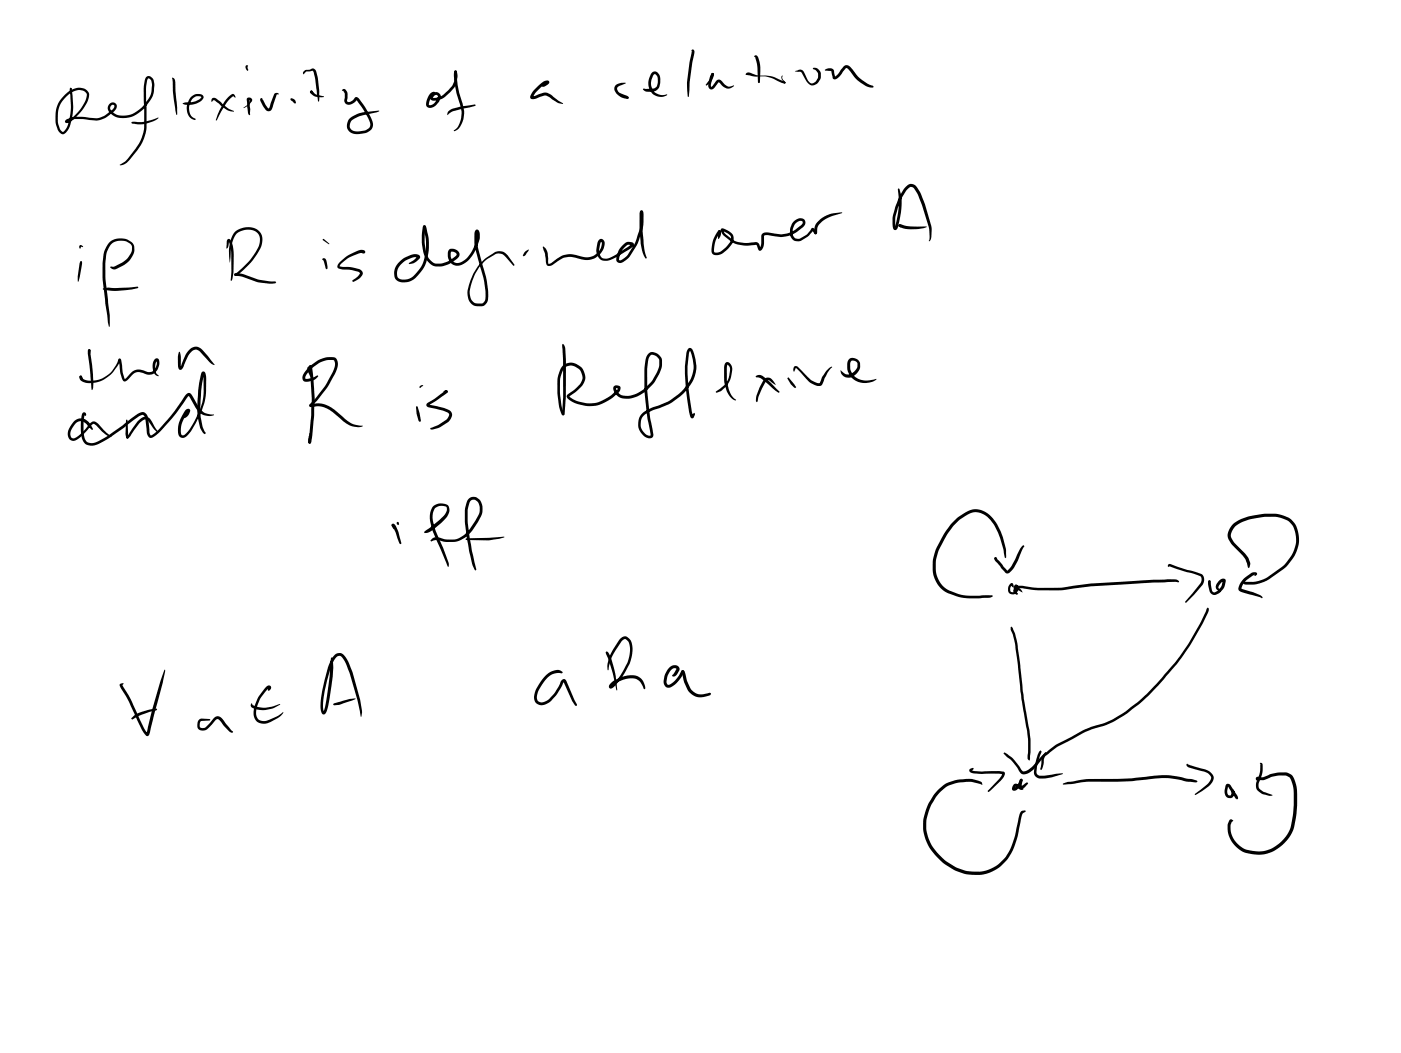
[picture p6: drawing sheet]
<svg xmlns="http://www.w3.org/2000/svg" width="108mm" height="81mm" viewBox="0 0 108 81" stroke-linecap="round" stroke-linejoin="round" font-family="sans-serif">
<g fill="#000">
<path d="M5.4 6.8h.1v.1l-.1-.1zM5.4 6.8h.1v.1zM5.4 6.8h.1v.2l.1 1.3a2.61 2.61 0 0 1-.6 2 .4 .4 0 0 1-.4 0 .4 .4 0 0 1-.2-.4 2.25 2.25 0 0 1 1.8-3.1 .64 .64 0 0 1 .6 .3 .64 .64 0 0 1-.1 .7 2.83 2.83 0 0 1-1.6 1.7 .17 .17 0 0 1-.1-.2 .17 .17 0 0 1 .2-.1l.6-.2 1.9 .1 .4-.2 .6-.4 .1-.3-.1-.1-.2 .2 .1 .2a1.7 1.7 0 0 0 2.5-.4l.6-.9v-.7l-.1-.3-.1-.2-.1 .1-.1 .5v3.2l-.1 .5-.3 .9-1.2 1.4a.33 .33 0 0 1-.5 .1l.6-.5a4.1 4.1 0 0 0 1.3-2.4v-3.2l.1-.6 .3-.1 .3 .3 .1 .9-.2 .4-.5 .8a1.87 1.87 0 0 1-2.8 .3l-.1-.2 .1-.3 .2-.2h.2l.2 .2v.2l-.4 .4a1.86 1.86 0 0 1-1.2 .6l-1.6-.1-.6 .2-.1-.1h.2a2.96 2.96 0 0 0 1.4-2.1l-.2-.2a1.47 1.47 0 0 0-1.7 .8 2.15 2.15 0 0 0-.1 2.3l.2 .1 .1-.2a3.7 3.7 0 0 0 .5-1.9zM6.1 18.9h.2l.1 .1h-.2v.2zM10.1 9.5l.3-.1a3.2 3.2 0 0 0 1.8-.3 2.1 2.1 0 0 1-2.1 .4zM13.3 6l.1 .1 .1 .2 .2 2-.1 .6-.2-1.3zM14.1 8l1-.2 .4-.3-.1-.1a.6 .6 0 0 0-.7 .5 1.08 1.08 0 0 0 0 .9l.4 .4a.69 .69 0 0 1-.7-.9l.1-.5a.66 .66 0 0 1 .5-.5 .66 .66 0 0 1 .7 .2l-.2 .3-.5 .2a1.1 1.1 0 0 1-.9 0zM16.3 7.6h.4l.8 .7 .5 .3a1.58 1.58 0 0 1-1-.5l-.5-.4-.2 .1zM17.5 18.4h.1a.64 .64 0 0 1 .4 .7v1.9l-.2 .6v-1.8a2.04 2.04 0 0 0-.2-1.2h.1l-.1 .4-.1 .2zM17.6 7.5l.4-.3 .2 .3-.3-.1-.3 .3-1 1.6 .3-.8zM19.3 7.6a.4 .4 0 0 1-.2 .6l-.3 .1 .3-.3zM19 5l.1 .1v.4l-.2-.3z"/>
<path d="M19 7.6l.2-.1a.17 .17 0 0 1 .2 .1 .17 .17 0 0 1-.1 .2l-.1-.1 .1 .7-.1 .5-.1-.2zM20.1 7.6h.1l.3 .5 .2 .2 .4-1 .3-.1h.1l-.2 .1-.2 .7a.43 .43 0 0 1-.4 .6l-.2-.1-.2-.3-.2-.4zM22.4 7.6l.3 .1 .1 .3-.4-.3zM23.4 5.5l.5-.1a.29 .29 0 0 1 .3-.1 .29 .29 0 0 1 .2 .2l.2 1.4-.1 .9-.3-2.3-.1-.1-.5 .1-.2 .2-.1-.1zM23.9 7h.2v.1l-.2 .1zM23.9 7h.2l.3 .3 .6 .2-.7-.1-.4-.2zM24 7l.2 .2-.1 .1-.2-.1zM24.8 20l.2-.1 .1 .1 .1 .5v.2h-.1l-.2-.6zM24.9 18.5v-.1l.5 .4zM26.4 6.9a.23 .23 0 0 1 .2 0 .23 .23 0 0 1 .2 .2v.7h.3l.3-.3 .4 .3a5.1 5.1 0 0 1 .9 1.7v.1a.72 .72 0 0 1-.7 .7 .97 .97 0 0 1-1.2-.4 .81 .81 0 0 1 .4-1 3.2 3.2 0 0 1 1.8-.4l.2 .1-.2 .1a4.1 4.1 0 0 0-1.7 .4 .58 .58 0 0 0-.3 .7v.1a.66 .66 0 0 0 .7 .2l.6-.2 .2-.1v-.2l-.4-1.1-.7-.8h.1l-.1 .2a.45 .45 0 0 1-.5 .2 .45 .45 0 0 1-.4-.3l.1-.6zM26.2 20.2a2.33 2.33 0 0 1 1.9-.9v.1v.1l-.3-.1 .2-.1-.1 .1 .1 .1h-.1a2.81 2.81 0 0 0-1.7 .9v.1l.2 .1a2.04 2.04 0 0 1 1.5 .3v.2a1.12 1.12 0 0 1-.6 .6h-.2l.1-.1 .3-.3 .2-.3-.5-.2h-.6a.41 .41 0 0 1-.6-.3zM32.6 17.4h.2v.2v-.1a3 3 0 0 0 .4 2.6 1.07 1.07 0 0 0 1.3 .1l.7-.6-.3-.2h-.1l-.1 .1a.6 .6 0 0 0 .4 .7 .6 .6 0 0 0 .7-.2 2.47 2.47 0 0 0 .9-2.1h.1a4.6 4.6 0 0 0 .3 2.3 7.8 7.8 0 0 1 .5 2.9l-.3 .5h-.6a.96 .96 0 0 1-.7-1.2 3.7 3.7 0 0 1 2.4-3h.3l.3 .1 .6 .9-.1 .1-.7-.9-.5-.1a3.3 3.3 0 0 0-2.1 2.9l.1 .6 .3 .3 .6 .1 .2-.4a8.6 8.6 0 0 0-.6-3.1 3.8 3.8 0 0 1-.2-2.1 .24 .24 0 0 1 .3 0 .24 .24 0 0 1 .1 .3 2.47 2.47 0 0 1-1.8 2.4 .77 .77 0 0 1-.6-.5 .77 .77 0 0 1 .1-.8h.1a.46 .46 0 0 1 .6 .2 .46 .46 0 0 1-.3 .6 1.53 1.53 0 0 1-2.1 .2 3.4 3.4 0 0 1-.4-2.8z"/>
<path d="M33.3 7.1h.2v.1h-.2zM33.2 7.2l.2-.1 .1 .1-.4 .5-.1 .4h.1l.3-.1 .3-.3v-.3l-.1-.1-.1 .1-.2 .1 .7-.1 .8-.8 .2-.3v-.8l.1-.1 .1 .1 .1 .4-.3 .8-.3 .4-.7 .5a.57 .57 0 0 1-.9 0l.2-.4 .3-.1h.1a.32 .32 0 0 1 .2 .5l-.2 .4a.47 .47 0 0 1-.4 .3 .47 .47 0 0 1-.5-.2l.1-.4zM33.4 7.1h.1v.1h-.2zM34.6 8.6l.2-.2 .7-.2 1.1-.2 .1 .1-1.8 .5-.4 .3zM35 5.5l.1-.1 .1 .1 .1 1 .5 2a1.91 1.91 0 0 1-.5 1.4v.1a.18 .18 0 0 1-.3 .1l.3-.3a2.09 2.09 0 0 0 .3-1.2l-.2-.6a4.5 4.5 0 0 1-.4-2.5zM40.4 19.4l.3-.2-.4 .6v-.1zM41.3 6.7a1.02 1.02 0 0 1 .9-.5l.1 .1v.2l-.5 .2v-.1l.3-.3 .1 .1-.5 .3-.4 .5-.2 .3-.1-.1 1.1-.3 1.3 .9-.4-.1-.9-.5-.8 .2a.25 .25 0 0 1-.3 .1 .25 .25 0 0 1-.1-.3zM41.8 19h.1a1.28 1.28 0 0 1 .3 1.2l.1 .1 .2-.1a1.84 1.84 0 0 1 2-.5l.7 .1a1.15 1.15 0 0 0 1.2-1.1l-.1-.1-.1 .8 .1 .3 .1 .2a.85 .85 0 0 0 .8-.1l1.4-1 .1 .1h-.4a1.48 1.48 0 0 0-.6 1.1h.2l.5-.4a4.8 4.8 0 0 0 .9-1.9v-1.5h.2l.1 .2a4.3 4.3 0 0 1-.5 2.5l-.6 .9-.5 .4-.3 .1a.36 .36 0 0 1-.2-.6 1.09 1.09 0 0 1 1.1-1 .24 .24 0 0 1 .2 .2 .24 .24 0 0 1-.2 .2l-.8 .5a1.58 1.58 0 0 1-1.5 .4 .88 .88 0 0 1-.4-.8l.1-.5a.31 .31 0 0 1 .4-.2 .31 .31 0 0 1 .2 .4 1.4 1.4 0 0 1-1.8 1.1l-.8-.2a1.77 1.77 0 0 0-1.4 .6 .32 .32 0 0 1-.4 .1 .32 .32 0 0 1-.1-.4zM47.5 7.1l.8 .3 .1 .1v.1l-.4-.1zM47.4 6.6l.5-.2h.3l-.6 .3-.1 .2 .3 .4 .6 .2v.1l-.5-.1-.4-.2-.2-.4zM49.4 16.2h.1v.1v.1v1.4l.2 1.5 .1 .6-.3-.4-.1-1a5.3 5.3 0 0 1-.1-2.2zM50.2 5.6l.3-.1 .2 .1a1.05 1.05 0 0 1 .1 1.1v.1a.65 .65 0 0 1-.6 .3h-.4l-.3-.2 .8-.1 .3-.1 .1-.7-.2-.3h-.1a1.14 1.14 0 0 0-.2 1.1l.2 .2a1.08 1.08 0 0 0 1 .3 .9 .9 0 0 1-1.2-.2 1.15 1.15 0 0 1-.2-1z"/>
<path d="M53.3 3.8h.2v.2l-.5 3.5-.1-1.2zM54.8 5.6h.1a.55 .55 0 0 1-.2 .8l-.3 .2v-.1l.2-.3zM54.8 5.7h.2l-.2 .8v.2l.4-.5 .2-.1 .7 .6 .5-.1a.57 .57 0 0 1-1 0l-.2-.3-.4 .5-.2 .1-.1-.1-.1-.3zM55.4 17.8a.21 .21 0 0 1 .2 .1 .21 .21 0 0 1-.1 .2l-.2 .3zM55.4 17.8l.1-.1v.2h-.1zM55.3 17.8h.2v.1a1.95 1.95 0 0 0-.5 1.5l.3 .1a1.88 1.88 0 0 0 .9-.8l.1-.2v-.3l-.6-.4v-.1l.2 .3 .5 .4a2.74 2.74 0 0 0 1.9 .3l.2 .1 .1 .3h-.1l.2-.3v-.7l.1-.1 .3-.1 1.2 .2a2 2 0 0 0 1.1-.5l.4-.3v-.2l-.2-.1-.2 .2-.3 .4v.5l.2 .3h.3l.5-.3 .5-.5h.1l.2 .4h-.1l-.2-.2 .1-.1-.4 .5-.7 .4a.59 .59 0 0 1-.7-.5v-.5l.2-.5a.51 .51 0 0 1 .5-.3 .51 .51 0 0 1 .5 .3l-.1 .3-.5 .4a2.23 2.23 0 0 1-1.4 .5l-1.2-.2-.1 .9a.25 .25 0 0 1-.1 .3 .25 .25 0 0 1-.3 0l-.2-.4a2.52 2.52 0 0 1-2.4-.7l-.1-.1a.28 .28 0 0 1-.2-.2 .28 .28 0 0 1 .2-.3l.6 .3 .2 .5a1.45 1.45 0 0 1-.8 1.1 .52 .52 0 0 1-.9-.1v-.1a2.39 2.39 0 0 1 .5-1.5zM57.5 5.6h.3a2.44 2.44 0 0 0 1.4 .2l.5 .2 .8 .4h-.1l-.7-.3a2.93 2.93 0 0 0-1.7-.2l-.5-.1zM58.1 4.3h.2a1.29 1.29 0 0 1 .3 1.2v.8l-.1 .1-.1-.1-.1-1.3-.1-.6zM60.3 5.8v.3l.2 .2v.1l-.3-.3zM60.4 6.3l.1 .1h-.1zM61.2 5.5l.4-.1h.2l.5 .8 .3 .2 .2-.1 .2-.3v-.4l-.4-.3 .3-.1 .3 .3v.5a.72 .72 0 0 1-.7 .6l-.3-.3-.5-.7zM63 17.1a2.4 2.4 0 0 1 1.8-.7h.1h-.1a2.96 2.96 0 0 0-1.7 .9l-.1 .2-.1 .5h-.1v-.5z"/>
<path d="M63.6 5.4l.3-.1h.3l.1 .7 .7-.9 .2-.1 .3 .1a4.5 4.5 0 0 0 1.4 1.4h.1a.2 .2 0 0 1 .3 .2l-.1 .1a2.25 2.25 0 0 1-1.7-1.3l-.3-.3-.4 .6a.41 .41 0 0 1-.6 .2l-.1-.5-.5-.1zM69.2 17.3h.2v.1h-.1zM69.2 14.6h.1l.2 .5a5.2 5.2 0 0 1-.5 2.6l-.2-.1a2.99 2.99 0 0 1 .3-2l.6-1.1a.55 .55 0 0 1 .4-.3 .55 .55 0 0 1 .6 .2l.6 1.3 .5 1.7v.8l-.2 .4v-1.1l-.6-1.7-.3-.8-.3-.5-.2-.1-.3 .2-.6 1.1a2.84 2.84 0 0 0-.3 1.8h-.1h.1a6.9 6.9 0 0 0 .2-2.4zM69.2 17.3h.2l.7 .1 1.3 .1-.7 .2h-.8l-.6-.2zM69.3 17.3h.1v.2l-.2-.1zM6.2 20.2v-.1l.1 .1-.1 .1zM6.2 20.2h.1l-.1 .1zM6.2 29h.1l.1 .2a2.16 2.16 0 0 0 2.8-1.6l.1 .1 .1 1 .2 .5 .6-.6 .3-.1h.3l.6 .2 .3-.1 .3-.2 .1-.6a.89 .89 0 0 0-.1 .9l.2 .3h-.1a.87 .87 0 0 1-.2-1.3 .19 .19 0 0 1 .3-.1 .19 .19 0 0 1 .1 .2l-.1 .6-.4 .4-.4 .1-.8-.2-.3 .1-.4 .4a.28 .28 0 0 1-.2 .2 .28 .28 0 0 1-.3-.3l-.3-1.3h.2l-.1 .2a2.31 2.31 0 0 1-2.9 1.4l-.2-.2zM6.2 20.2h.1v.1l-.3 1.4v-.4zM6.2 29h.1l.1 .3-.3-.2zM6.4 31.8a.16 .16 0 0 1 .2 0 .16 .16 0 0 1 0 .2v.1l-.2-.1h.1a2.57 2.57 0 0 0 .2 2v.1a.85 .85 0 0 0 .9-.1l.8-.5 2.2-1.6a.49 .49 0 0 1 .6-.1 .49 .49 0 0 1 .2 .5l.1 1 .1 .3 .6-.5 .8-.8 1.4-2h.2l.1 .1 .6 .9a1.25 1.25 0 0 0 1.2 .7 1.11 1.11 0 0 1-1.4-.6l-.6-.9-.9 1.3-1.1 1.3a1.05 1.05 0 0 1-1 .6l-.2-.3-.1-1.2-.2-.2-.3 .1-1.9 1.4a3.3 3.3 0 0 1-1.8 .8 .8 .8 0 0 1-.8-.9 2.93 2.93 0 0 1 .2-1.6zM6.8 26.9l.2 .1-.1 .3z"/>
<path d="M6.8 26.9h.1v.2h-.1zM6.8 27l.1-.1 .1 .1 .1 1.1 .1 1.4-.1 .6zM5.7 32.5a.77 .77 0 0 1 1.2 .1l.3 .5h-.1l-.7-.6a.96 .96 0 0 0-.9 1.1v.1l.2 .1a4.2 4.2 0 0 0 1.4-1.3h.2l.2 .1 1.1 1.1-.5-.2-.8-.8-.3 .1a2.46 2.46 0 0 1-1.4 1.2 .69 .69 0 0 1-.1-1.2zM7.9 22.3l.4-.1 2.3-.1h.1l-.5 .2-1.3 .1zM8.5 18.7a1.18 1.18 0 0 1 1.8 .4 1.61 1.61 0 0 1-1 1.5l-.5 .2-.3-.2 .7-.3a1.68 1.68 0 0 0 .9-.9l.1-.4a1.11 1.11 0 0 0-1.3-.4 1.11 1.11 0 0 0-.7 1.1l-.1 1.7 .4 2.9-.1 .9-.4-3.3a5.1 5.1 0 0 1 .3-3zM10.6 32.4a.58 .58 0 0 1 1-.1l.6 .9-.1 .1-.7-.9-.3-.1-.4 .3-.7 1.1-.2 .1v-.2zM9.8 32.3l.1 1.4-.1 .1-.1-.4zM9.7 33.6h.2v.2h-.1zM13.8 27.1h.1v.4v.8l.4-1a.77 .77 0 0 1 1.2-.4l1 1.2a3.1 3.1 0 0 1-1.1-1l-.3-.2-.3 .2-.3 .3-.3 .7a.26 .26 0 0 1-.1 .3 .26 .26 0 0 1-.3 0l-.1-.9zM15.6 28.7a.29 .29 0 0 1 .3 .1 .29 .29 0 0 1 0 .3 5.4 5.4 0 0 1-.4 2.7l-.3 .5a3.3 3.3 0 0 1-.9 1.4h-.4a.88 .88 0 0 1-.1-1.1 2.01 2.01 0 0 1 .6-1.1 .21 .21 0 0 1 .3 .1 .21 .21 0 0 1-.1 .3l-.2 .2-.2 .1 .2-.6 .1 .2a2.02 2.02 0 0 0-.5 1.7h.2l.4-.3 .7-1.5a5.2 5.2 0 0 0 .3-2.9h.1l-.2 1.3-.1 1.4 .2 1.4 .3 .5-.1 .1-.4-.5a7.9 7.9 0 0 1 .1-4.2zM18.1 17.9a1.24 1.24 0 0 1 2.1 .5 3.6 3.6 0 0 1-1.6 2.5l-.3 .3h-.2v-.1l.1-.1a4.4 4.4 0 0 0 1.8-2.5 .9 .9 0 0 0-1.4-.7 1.31 1.31 0 0 0-.8 1.3l-.1 1.1a3.1 3.1 0 0 1 .4-2.3zM18.1 21.1h.5a6.5 6.5 0 0 0 2.4 .6l.3 .1-.3 .1a5.3 5.3 0 0 1-2.4-.6h-.5z"/>
<path d="M23.9 33.4h.1v.2v.5l-.1 .1a.32 .32 0 0 1-.1-.5zM23.8 28.2l.1-.1 .1 .1-.2 .2v-.1zM23.8 34h.1v.1l-.1 .1zM23.9 31.2l.3-.1a1.78 1.78 0 0 1 1.6 .5l.6 .5a2.07 2.07 0 0 0 1.5 .7v.1a1.72 1.72 0 0 1-1.7-.7l-.6-.4a1.78 1.78 0 0 0-1.6-.4l-.1-.1zM23.9 28.2h.1v.1a16.2 16.2 0 0 1 .2 3.7l-.2 2-.1 .2-.2-.1 .3-2.1a16.5 16.5 0 0 0-.2-3.7zM23.7 28.3l.1-.1 .1 .1-.1 .1 .3 .8-.4-.6zM23.8 28.3a2.07 2.07 0 0 1 2-.7h.1a1.13 1.13 0 0 1-.2 1.4 10.2 10.2 0 0 1-1.7 2.3v-.1l-.1 .2-.1-.1 .1-.2a8.3 8.3 0 0 0 1.8-2.6l.1-.5-.1-.3a2.25 2.25 0 0 0-2.1 1.2l-.1 .3 .5-.1 .4-.2 .1 .1-.3 .3-.5 .1a.36 .36 0 0 1-.4-.2 .36 .36 0 0 1 .1-.4zM32.6 17.4h.2v.1a3.5 3.5 0 0 1-1.2 4.2 .81 .81 0 0 1-1.2-.4 1.61 1.61 0 0 1 1.5-1.7 .28 .28 0 0 1 .4 .1 .28 .28 0 0 1-.2 .4l-.3 .2h-.3l.6-.5 .1 .1-.2-.1a1.78 1.78 0 0 0-1.3 .8l-.1 .4v.4a.91 .91 0 0 0 1.3-.2 3.6 3.6 0 0 0 .7-3.7zM32.1 31.4l.1-.1 .1 .5 .1 .6-.1 .1-.2-.6zM32.3 29.8l.3-.1-.2 .2zM34.2 30.1h.2l.1 .1-.1 .1zM34.3 30.1h.2v.2l-.2-.1z"/>
<path d="M32.9 31.1l1.5-1 .1 .1-.1 .1-1.4 .9 1.2 .2a.78 .78 0 0 1 .6 .4 .67 .67 0 0 1-.3 .7l-.7 .5-.6 .1-.1-.1h.1l.5-.2 .7-.5 .2-.4-.1-.1-.4-.2-1.1-.2a.18 .18 0 0 1-.1-.1 .18 .18 0 0 1 0-.2zM43.4 28.2a1.1 1.1 0 0 1 1.5 .3 1.1 1.1 0 0 1-.3 1.5l-.7 .5 .1 .1a2.67 2.67 0 0 0 3.6-.6v-.1h-.1v.2a1.01 1.01 0 0 0 1.5 .3l.3-.2a3.4 3.4 0 0 0 1.3-1.5 1.53 1.53 0 0 0 .2-1l-.4-.3-.2-.1-.1 .1a2.98 2.98 0 0 0-.2 1.7 28.5 28.5 0 0 0 .4 4.5 .6 .6 0 0 1-.9-.3 1.18 1.18 0 0 1 .6-1.8 7.9 7.9 0 0 0 2.5-1.3 2.55 2.55 0 0 0 .7-3.2l-.1 .1a13.1 13.1 0 0 0 .3 4.9l-.1 .1 .2-.3v.1v.2a.16 .16 0 0 1-.2 .1 .16 .16 0 0 1-.1-.1 10.9 10.9 0 0 1-.2-5.2 .21 .21 0 0 1 .2-.1 .21 .21 0 0 1 .2 .2 2.82 2.82 0 0 1-1 3.5 8.3 8.3 0 0 1-2.3 1.2 .97 .97 0 0 0-.7 .9 .97 .97 0 0 0 .6 1l.1-.1a14.5 14.5 0 0 1-.3-6.1 .65 .65 0 0 1 .7-.2 .65 .65 0 0 1 .5 .6 2.75 2.75 0 0 1-.8 1.9l-.3 .3a1.82 1.82 0 0 1-2.4 .4h-.1a.36 .36 0 0 1-.2-.4 .36 .36 0 0 1 .2-.3h.1a.29 .29 0 0 1 .3 .2 .29 .29 0 0 1-.1 .4 2.75 2.75 0 0 1-4 .3v-.2l.4-.3a1.51 1.51 0 0 0 .8-1v-.1a.93 .93 0 0 0-1.3-.8 1.31 1.31 0 0 0-.4 1.1l.1 1.9 .2 .7-.1 .1-.1-.1-.2-.4-.1-1.2a2.83 2.83 0 0 1 .4-2.1zM43.4 26.5l.1 .3 .1 1v2.9l-.1 1.2-.1 .1-.1-.1 .1-1.3-.1-4zM55.9 28h.3a.63 .63 0 0 1 .2 .6 1.95 1.95 0 0 1-.9 1.6l-.3 .1-.1-.1 .4-.2a1.69 1.69 0 0 0 .8-1.6l-.2-.3-.1 .2a3.8 3.8 0 0 0 .3 2.1l.4 .4h-.1a1.36 1.36 0 0 1-.6-.8l-.2-.7v-1zM58.3 29l.2-.1 .3 .1 1.3 1.2-.1 .1-.2-.2-1.2-.9-.3-.1zM58.9 29.2l.2-.1a.68 .68 0 0 1 .7 .5l-.5-.3h-.2l-.4 .6-.4 1.1-.1-.1 .1-.5zM60.7 29.1h.1l.4 .5 .1 .2v.1l-.4-.3zM61.2 28.3l.3-.1 1 1.1 .5 .2h.2l.3-.6a1.18 1.18 0 0 1 .6-.7l-.7 1.3a.44 .44 0 0 1-.8 .1l-.3-.2-.9-1-.2 .2zM65.4 27.7a.56 .56 0 0 1 .9 .3 .85 .85 0 0 1-.5 1 .85 .85 0 0 1-1-.2v-.3l.4 .3h.3l.3-.1a.67 .67 0 0 0 .3-.7l-.2-.2h-.3l-.1 .2v.4a1.35 1.35 0 0 0 2 .8 1.38 1.38 0 0 1-2.2-.8v-.5zM9.2 52.7h.3l-.1 .1 .6 1 1.1 2.3 .3 .4h-.1l.4-1.8 .6-2.1 .4-1-.2 1-1 3.9-.1 .2h-.1l-.4-.5-1-2.2-.6-1.1zM10.1 55.3l.3-.2 .5-.2 .6-.2 .5-.1 .1 .1-1.3 .4-.6 .3zM15.3 55.5l.2-.1 .7 .1-.8 .1v.4l.3 .1 .9-.8 .3-.1 1.1 1.2-.1 .1-.3-.2-.8-.9-.2 .1a1.46 1.46 0 0 1-.9 .8h-.3l-.2-.2v-.3z"/>
<path d="M19.4 54.2l.1 .1a1.89 1.89 0 0 0 1.2 .2l.9-.2-.5 .3-.4 .1a1.39 1.39 0 0 1-1.4-.3zM20.5 52.9a.2 .2 0 0 1 .3-.1 .2 .2 0 0 1 0 .3l-.1 .1v-.2l-.6 .7a1.93 1.93 0 0 0-.3 1.5 .55 .55 0 0 0 .7 .3l.8-.3 .5-.3-.3 .3-.7 .4a1.02 1.02 0 0 1-.9 .1 1.09 1.09 0 0 1-.2-1.5l.2-.5zM25.5 50.7l.1-.1v.1v1.5a8.5 8.5 0 0 1-.5 2.8 .22 .22 0 0 1-.3 0 .22 .22 0 0 1-.1-.3 7.5 7.5 0 0 1 .4-2.5l.2-.8a1.65 1.65 0 0 1 .6-1l.1-.1a.63 .63 0 0 1 .8 .5l.1 .4a13.7 13.7 0 0 1 1 3.6l-.1 .4-.1-.4a17 17 0 0 0-1-3.5v-.1a.77 .77 0 0 0-.5-.7l-.3 .2-.4 .7-.5 2.2a1.78 1.78 0 0 0 0 1.3l-.1-.1a10.1 10.1 0 0 0 .5-2.7zM25.7 54.2l1.2-.3 .5-.1-1.3 .5h-.4zM30.2 40.4h.2l.1 .2 .4 1.2v.1h-.1zM30.2 40.4l.2 .1v.3l-.2-.3zM30.6 40.2l.1 .1v.2l-.1-.1zM33.4 39l.6-.2a.58 .58 0 0 1 .6 .3 .58 .58 0 0 1-.2 .7v.1a3.2 3.2 0 0 1-1.7 1.2v-.1l.5-.4a3.5 3.5 0 0 0 1.2-1.2v-.3l-.2-.1h-.4l-.3 .2a1.41 1.41 0 0 0-.1 1.1l1.2 3v.4l-1.2-2.7a2.03 2.03 0 0 1-.1-1.9zM36.1 38.4l.1-.1a.72 .72 0 0 1 1 .8l-.1 .6a4.7 4.7 0 0 1-1.3 1.7 2.06 2.06 0 0 1-1.9 .3l-.3-.1-.4 .1v-.1l.1-.1a.72 .72 0 0 1 .8 0l.2 .1a1.96 1.96 0 0 0 2.2-1.3l.4-.7 .1-.5a.47 .47 0 0 0-.2-.5 .47 .47 0 0 0-.5 0l-.3 .7v.9l.4 2.2 .3 1.5-.1 .1a3.3 3.3 0 0 1-.5-1.5l-.3-2.5v-.8zM35.9 41.5l3-.1-1.3 .2h-1.7v-.1zM42 52.1a1.09 1.09 0 0 1 1.3-.3v.1h-.3a2.16 2.16 0 0 0-1.6 1.9l.1 .2a.67 .67 0 0 0 .9-.2l.4-.4 .4-.9a.23 .23 0 0 1 .2-.2 .23 .23 0 0 1 .2 .2l.9 1.8-.1 .1h-.1l-.2-.4-.6-1.5-.1 .2a2.7 2.7 0 0 1-1.6 1.6 .64 .64 0 0 1-.6-.3 .64 .64 0 0 1 0-.7zM46.7 50.3l.1-.1a5.2 5.2 0 0 1 .7 2.4v.6l-.3-1.5z"/>
<path d="M47.8 49.2l.1-.1a.55 .55 0 0 1 .6 .1 .55 .55 0 0 1 .2 .5 4.1 4.1 0 0 1-1.5 3.3h-.1a.2 .2 0 0 1-.2-.1 .2 .2 0 0 1 .1-.2l.3-.3a2.43 2.43 0 0 1 1.7-.3h.2a.91 .91 0 0 1 .5 1 1.11 1.11 0 0 0-1.7-.7l-.6 .2-.3 .3v-.1a5.1 5.1 0 0 0 1.2-1.7 1.56 1.56 0 0 0-.1-1.8h-.2l-.4 .5a3.9 3.9 0 0 0-.7 1.9 2.48 2.48 0 0 1 .6-2zM51.6 51.5a.41 .41 0 0 1 .4-.3 .41 .41 0 0 1 .3 .4l-.2 .4-.3 .1 .3-.6h-.2l-.2 .1-.3 .5v.5l.1 .2 .4-.2 .7-1 .1 .2-.2 .4a1.12 1.12 0 0 1-1.1 .8 .52 .52 0 0 1-.2-.7l.1-.4zM52.5 51.7h.2l.3 .8 .2 .6 .2 .2 .5 .2 .8-.1 .1 .1a1.38 1.38 0 0 1-1.2 .2l-.3-.2-.3-.4-.3-.6zM74.7 59.3l.3-.1-.1 .2h2.3a.22 .22 0 0 1 .2 .2 .22 .22 0 0 1-.1 .3l-1.1 1.1-.1-.1 .9-.9 .2-.4 .1 .1-2.1-.1a.36 .36 0 0 1-.5-.3zM73.4 40.3a3 3 0 0 1 1.7-1.1l.8 .2a2.93 2.93 0 0 1 1.4 2l.2 1v.6l-.2-.5a5 5 0 0 0-1.2-2.6 1.28 1.28 0 0 0-1.7-.1 5.4 5.4 0 0 0-2.3 3.8 2.05 2.05 0 0 0 .4 1.4l.3 .3a4 4 0 0 0 1.9 .6h1.8l-.2 .2h-.7a4.7 4.7 0 0 1-2.6-.4 2.3 2.3 0 0 1-1.1-2.5 7.3 7.3 0 0 1 1.5-2.9zM76.6 43h.2v.1v-.1l.8 1 .3-.4 .8-1.4 .1-.2 .1 .1-.7 1.6-.5 .5h-.2l-.3-.4-.5-.6zM76.7 42.9a.09 .09 0 0 1 .1 .1 .09 .09 0 0 1-.1 .1l-.1-.1zM77.3 58h.1a3.3 3.3 0 0 1 1.3 1.3l.2 .1 .4-.1 1.3-1.3-.8 1.2a1.2 1.2 0 0 1-1 .5l-.2-.1-.6-.9zM77.9 48.3l.1 .1 .4 1.1 .5 4.4 .3 2a8.1 8.1 0 0 1 .1 2.7 .49 .49 0 0 1-.1-.6l-.1-1.6-.4-2.5-.5-4.2zM77.8 45l.2-.1 .1 .3h-.1l-.1-.1h.1l-.2 .2 .1 .3h.2l.2-.2v-.2l.1 .1-.1 .2-.1-.3h.1v.4l.1 .2-.3-.1v-.5a.16 .16 0 0 1 .1-.1 .16 .16 0 0 1 .2 0v.4l-.2 .2-.1-.2 .1-.3a.14 .14 0 0 1 .2-.1 .14 .14 0 0 1 .1 .1v.3l-.2 .2-.2 .1h-.2l-.2-.3v-.3zM78.3 45.2l.4-.1 .9 .2a13.7 13.7 0 0 0 3.1-.2l1.4-.1 4.7-.3 1.7-.1 .4 .2-6.8 .4-2.4 .3h-2.1l-1.2-.2zM78.3 45.2h.2l.3 .5-.4-.3z"/>
<path d="M80.1 57.9l.1-.1 .1 .1-.4 1.1v.5v.2l.5 .1 1.5-.2-1.2 .4a.87 .87 0 0 1-.9-.2l-.1-.2v-.6zM90 43.5h.2l2.5 .8a.67 .67 0 0 1 0 .8l-1.3 1.4-.1-.1 1.2-1.5 .1-.2-.1-.2-2.4-.9-.1 .1zM91.5 58.8l1.6 .6 .4 .5v.3l-.3 .3-1.1 .8v-.1l1-.8 .2-.5-.3-.4-1.4-.4-.2-.1zM80.4 58.1l1-.7 .7-.4a11.7 11.7 0 0 1 3.3-1.4l1.2-.7 1.1-.8 .7-.7 1.5-1.7a17.3 17.3 0 0 0 3-4.7l.2-.2v.1v.3a20.1 20.1 0 0 1-4.1 5.8l-1.1 1.1-1.2 1a7 7 0 0 1-2.6 1.1l-2.6 1.3-.6 .4-.4 .4-.2 .8-.1 .2h-.1l.1-.8zM93.1 44.7l.2 .1-.1 .1zM93.1 44.7h.2l.1 .8 .2 .1 .2-.1 .3-.3 .1-.5 .1 .1-.2 .1-.2 .3 .2 .3a.15 .15 0 0 1-.2 .1 .15 .15 0 0 1-.1-.2l-.1-.2v-.2l.4-.4a.21 .21 0 0 1 .3 0 .21 .21 0 0 1 0 .3 1.15 1.15 0 0 1-.8 .9h-.2l-.2-.2-.1-.5zM95 40.4a3.4 3.4 0 0 1 1.9-.7l.4-.1a3.1 3.1 0 0 1 2.1 .4 2.37 2.37 0 0 1 .1 3.2l-.5 .6-1.2 .8a2.76 2.76 0 0 1-1.9 .4 .12 .12 0 0 1-.1-.2 .12 .12 0 0 1 .2 0h.6l.7-.1 1.5-1a3.2 3.2 0 0 0 1-1.7 1.65 1.65 0 0 0-1.6-2.2 5 5 0 0 0-2.8 .6 .87 .87 0 0 0-.3 1.4l.6 .6a1.66 1.66 0 0 1 .6 1.1l-.1 .3-.3-.7-1-1.1a1.03 1.03 0 0 1 .1-1.6zM95.8 44.6l.6-.4a.22 .22 0 0 1 .3-.1 .22 .22 0 0 1 .1 .2l-.1 .1-.1-.2 .1 .1-.2 .1a1.64 1.64 0 0 0-.8 .8v.2l1.4 .5a.12 .12 0 0 1 .2 0 .12 .12 0 0 1-.1 .2l-1.4-.4a.41 .41 0 0 1-.4-.3 .41 .41 0 0 1 .2-.5zM97.1 58.8l.2 .1v.4l-.3 1.1v.3l.3 .3 .7 .3-.7-.1-.5-.4v-.5l.3-.9zM78.6 60h.1l.1 .2h-.1zM78.6 60l.2 .1-.1 .4 .4-.2 .1 .1-.4 .3h-.2l-.1-.1zM78.1 60.5l.3-.1 .3 .2a.12 .12 0 0 1 .1 .2 .12 .12 0 0 1-.2 .1l-.3-.3-.1 .2-.1-.1 .4-.4a.18 .18 0 0 1 .1-.2 .18 .18 0 0 1 .2 0l-.3 .5-.3 .3a.24 .24 0 0 1-.3-.2 .24 .24 0 0 1 .2-.2z"/>
<path d="M72.2 60.9l.7-.5a3.5 3.5 0 0 1 2.7-.2l.1 .2h-.2a3.4 3.4 0 0 0-2.4 .1l-.1 .1a3.5 3.5 0 0 0-1.2 4.6 3.8 3.8 0 0 0 4.6 1.7 3.4 3.4 0 0 0 1.8-2.5l.4-1.7 .1-.2 .3-.1v.1l-.3 .3-.2 1a4 4 0 0 1-2 3.3 4 4 0 0 1-5.3-2.7 3.9 3.9 0 0 1 1-3.5zM81.9 60.4l.5-.2a12.7 12.7 0 0 1 3.7-.2l3.9-.3 1.9 .3 .4 .2-.2 .1-2.5-.3a31.2 31.2 0 0 1-5.4 .2l-2.3 .3zM96.8 59.9h.3l.1 .1-.1 .1h-.2l.1-.1-.1-.1h.5a3.3 3.3 0 0 1 1.6-.4h.1a.95 .95 0 0 1 .8 1 7.2 7.2 0 0 1-.5 3.9 2.76 2.76 0 0 1-4.2 .8 1.52 1.52 0 0 1-.4-2.1l.2 .1-.1 .1a1.8 1.8 0 0 0 1.9 2.3 2.73 2.73 0 0 0 2.8-2.5 5.8 5.8 0 0 0-.1-3l-.4-.3h-.5l-.6 .1-.6 .2h-.4a.15 .15 0 0 1-.2 0 .15 .15 0 0 1 0-.2zM94.9 60.9h.1l.1 .2h-.2zM94.5 60.4h.2l.1 .1 .6 .9-.1 .2-.7-1v.4v.3h.2l.1-.3h.1l-.1-.1 .1-.1 .1 .1v.2l-.2 .4h-.3l-.1-.1-.1-.4z"/>
<circle cx="54.9" cy="5.7" r=".1"/>
</g>
</svg>
